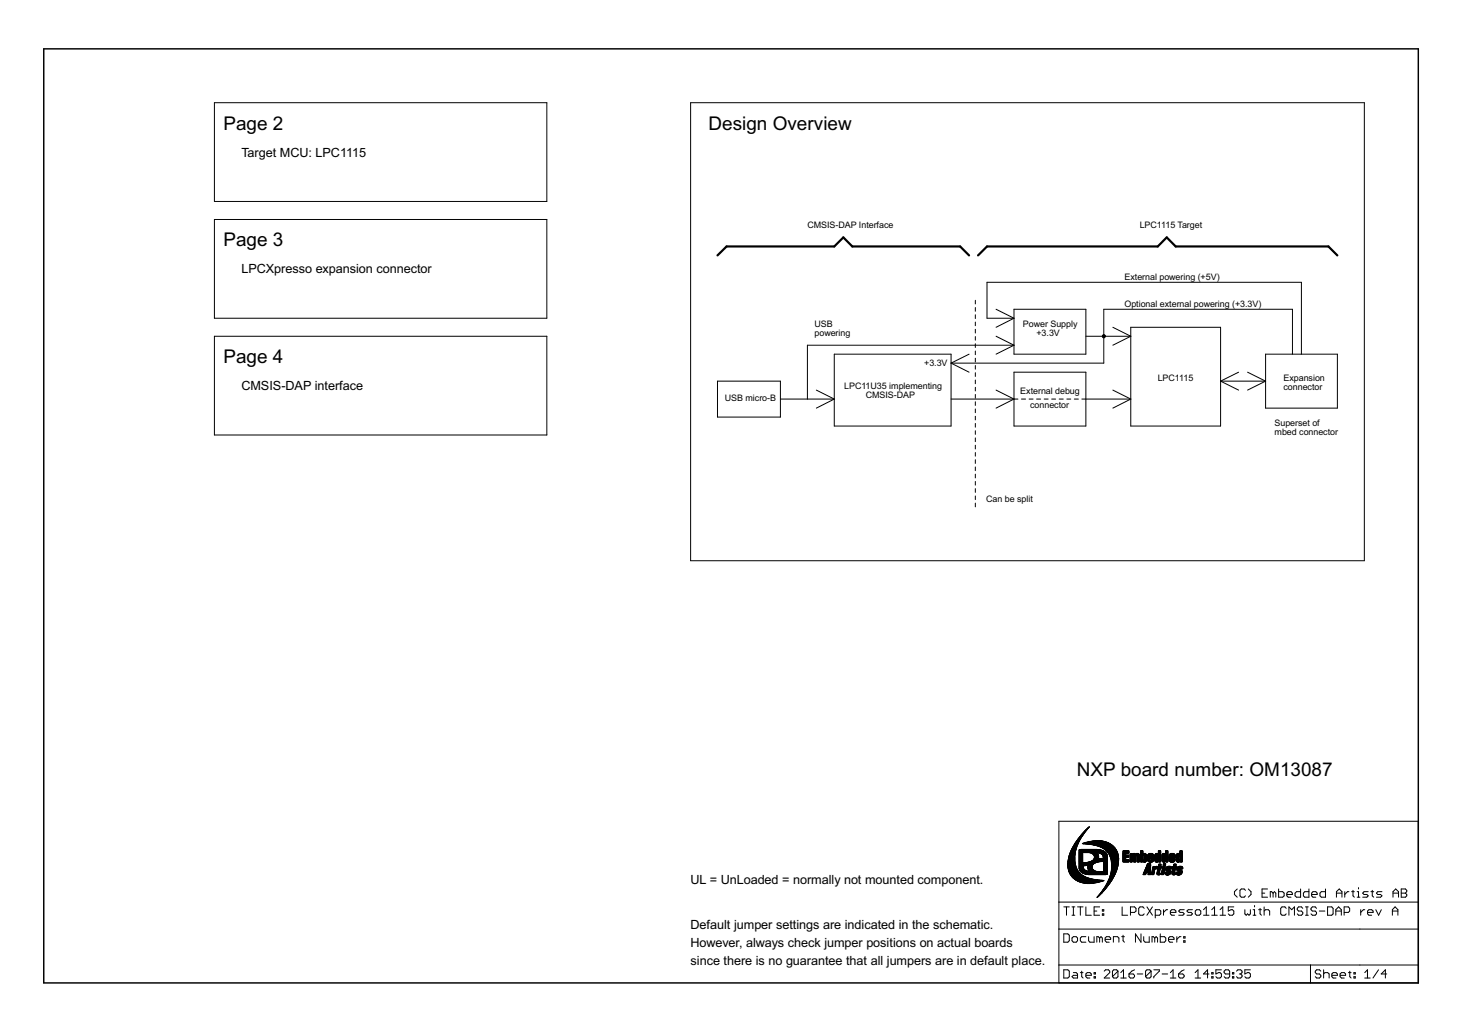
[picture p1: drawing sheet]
<svg xmlns="http://www.w3.org/2000/svg" width="297mm" height="210mm" viewBox="0 0 297 210" stroke-linecap="round" stroke-linejoin="round" font-family="sans-serif">
<defs><g id="words">
<g font-size="4.3">
<text x="45.4" y="26.3">Page 2</text>
<text x="144" y="26.3">Design Overview</text>
<text x="45.4" y="50.1">Page 3</text>
<text x="45.4" y="73.8">Page 4</text>
<text x="218.8" y="157.8">NXP board number: OM13087</text>
</g>
<g font-size="2.9">
<text x="49" y="31.8">Target MCU: LPC1115</text>
<text x="49" y="55.5">LPCXpresso expansion connector</text>
<text x="49" y="79.3">CMSIS-DAP interface</text>
<text x="140.3" y="179.7">UL = UnLoaded = normally not mounted component.</text>
<text x="140.3" y="188.8">Default jumper settings are indicated in the schematic.</text>
<text x="140.3" y="192.4">However, always check jumper positions on actual boards</text>
<text x="140.3" y="196.1">since there is no guarantee that all jumpers are in default place.</text>
</g>
<g font-size="2">
<text x="164" y="46.4">CMSIS-DAP Interface</text>
<text x="231.6" y="46.4">LPC1115 Target</text>
<text x="228.5" y="56.8">External powering (+5V)</text>
<text x="228.5" y="62.3">Optional external powering (+3.3V)</text>
<text x="165.5" y="68.3">powering</text>
<text x="165.5" y="66.5">USB</text>
<text x="207.8" y="66.5">Power Supply</text>
<text x="210.6" y="68.3">+3.3V</text>
<text x="187.8" y="74.3">+3.3V</text>
<text x="235.2" y="77.4">LPC1115</text>
<text x="260.8" y="77.4">Expansion</text>
<text x="147.2" y="81.5">USB micro-B</text>
<text x="171.5" y="79.1">LPC11U35 implementing</text>
<text x="175.9" y="80.9">CMSIS-DAP</text>
<text x="207.3" y="80">External debug</text>
<text x="209.3" y="82.9">connector</text>
<text x="260.8" y="79.3">connector</text>
<text x="258.9" y="86.6">Superset of</text>
<text x="258.9" y="88.4">mbed connector</text>
<text x="200.4" y="102.1">Can be split</text>
</g>
</g></defs>
<g fill="#000" stroke="#000" stroke-width=".2">
<path d="M43.6 20.9h67.5zM111.1 20.9v20zM140.3 20.9h136.9zM277.2 20.9v93zM43.6 20.9v20zM43.6 44.6h67.5zM43.6 40.9h67.5zM111.1 44.6v20.1zM200.5 57.4v7.3zM200.5 57.4h63.9zM43.6 44.6v20.1zM43.6 68.3h67.5z"/>
<path d="M43.6 64.7h67.5zM111.1 68.3v20.1zM145.8 77.4h12.8zM158.6 77.4v7.4zM164 70.1h42zM169.5 72v14.6zM193.2 73.8l3.7-1.8zM193.2 73.8l3.7 1.8zM169.5 72h23.7zM198.2 61v.8zM198.2 62.5v.7zM198.2 64v.7z"/>
<path d="M198.2 65.4v.8zM198.2 66.9v.8zM198.2 68.4v.7zM198.2 69.8v.8zM198.2 71.3v.8zM198.2 72.8v.8zM198.2 74.3v.7zM198.2 75.7v.8zM198.2 77.2v.8zM198.2 78.7v.7zM200.5 64.7h5.5zM206 75.6h14.6z"/>
<path d="M206 62.8v9.2zM206 62.8h14.6zM202.4 68.3l3.6 1.8zM202.4 72l3.6-1.9zM202.4 62.8l3.6 1.9zM202.4 66.5l3.6-1.8zM220.6 75.6v11zM206 72h14.6zM220.6 62.8v9.2zM220.6 68.3h9.1zM224.3 68.3v5.5zM193.2 73.8h31.1z"/>
<path d="M224.3 62.8h38.3zM224.3 62.8v5.5zM226.1 66.5l3.6 1.8zM229.7 66.5v20.1zM226.1 70.1l3.6-1.8zM229.7 66.5h18.3zM248 77.4h9.1zM248 77.4l3.7-1.8zM248 77.4l3.7 1.9zM257.1 72h14.6zM253.5 75.6l3.6 1.8zM253.5 79.3l3.6-1.9z"/>
<path d="M262.6 62.8v9.2zM264.4 57.4v14.6zM271.7 72v10.9zM43.6 68.3v20.1zM43.6 88.4h67.5zM145.8 77.4v7.4zM145.8 84.8h12.8zM158.6 81.1h5.4zM164 81.1h5.5zM164 70.1v11zM169.5 86.6h23.7zM165.9 79.3l3.6 1.8z"/>
<path d="M165.9 82.9l3.6-1.8zM193.2 72v14.6zM193.2 81.1h12.8zM198.2 80.2v.7zM198.2 81.6v.8zM198.2 83.1v.8zM198.2 84.6v.7zM198.2 86v.8zM198.2 87.5v.8zM198.2 89v.7zM198.2 90.5v.7zM198.2 91.9v.8z"/>
<path d="M198.2 93.4v.8zM198.2 94.9v.7zM198.2 96.4v.7zM198.2 97.8v.8zM198.2 99.3v.8zM206 81.1v5.5zM206 75.6v5.5zM206 81.1h.8zM202.4 79.3l3.6 1.8zM202.4 82.9l3.6-1.8zM207.5 81.1h.9zM209.1 81.1h.8z"/>
<path d="M210.6 81.1h.8zM212.2 81.1h.8zM213.7 81.1h.8zM215.2 81.1h.8zM216.7 81.1h.9zM218.3 81.1h.8zM219.8 81.1h.8zM206 86.6h14.6zM220.6 81.1h9.1zM229.7 86.6h18.3zM226.1 79.3l3.6 1.8zM226.1 82.9l3.6-1.8z"/>
<path d="M248 66.5v20.1zM257.1 72v10.9zM257.1 82.9h14.6zM140.3 20.9v93zM198.2 100.8v.7zM198.2 102.2v.8zM140.3 113.9h136.9zM215.1 166.9h73.1zM288.2 166.9v16.4zM215.1 199.7h51.2zM215.1 196.1v3.6zM215.1 196.1h51.2z"/>
<path d="M215.1 188.8v7.3zM215.1 183.3v5.5zM215.1 183.3h73.1zM215.1 166.9v16.4zM216.1 197.1v1.6zM216.1 198.7h.9zM216.1 184.3h1.2zM216.1 189.8v1.7zM216.1 191.5h.9zM216.7 184.3v1.7zM217 198.7l.3-.2zM216.1 197.1h.9z"/>
<path d="M217 191.5l.3-.3zM216.1 189.8h.9zM217.3 197.3v1.2zM217 197.1l.3 .2zM217.3 190v1.2zM217 189.8l.3 .2zM218.1 198.2l-.3 .3zM217.8 186h.6zM217.8 184.3h.6zM217.8 190.6v.6zM217.8 191.2l.3 .3zM218.1 197.6h.6z"/>
<path d="M217.8 198.5l.3 .2zM218.1 198.2h.8zM218.1 184.3v1.7zM218.1 191.5h.6zM218.1 190.3l-.3 .3zM218.7 197.6l.2 .3zM218.9 191.2l-.2 .3zM218.1 190.3h.6zM218.9 197.9v.8zM218.1 198.7h.8zM218.9 184.3h1.1zM218.9 190.6v.6z"/>
<path d="M218.7 190.3l.2 .3zM219.5 197.6h.5zM219.5 184.3v1.7zM219.5 190.6v.6zM219.5 191.2l.3 .3zM219.8 197.3v1.2zM219.8 198.5l.2 .2zM219.8 190.3l-.3 .3zM219.8 191.5h.8zM220.6 197.9v.6zM220.6 197.9l.3-.3zM220.6 184.3v1.7z"/>
<path d="M220.6 186h1.1zM219.8 190.3h.8zM220.6 198.5l.3 .2zM220.9 197.6h.5zM221.2 190.3v.9zM221.2 191.2l.2 .3zM220.9 198.7h.5zM221.4 197.6l.3 .3zM221.4 191.5h.9zM221.7 197.9v.3zM220.6 198.2h1.1zM222.3 197.6h.3z"/>
<path d="M222.3 197.6v.3zM222.3 198.5h.3zM222.3 198.5v.2zM222.3 184.3v1.7zM222.3 186h1.1zM222.3 185.1h.5zM222.3 190.3v1.2zM222.6 197.6v.3zM222.3 197.9h.3zM222.6 198.5v.2zM222.3 198.7h.3zM222.8 190.3v1.2z"/>
<path d="M222.8 190.3h.3zM223.1 190.3l.3 .3zM222.3 184.3h1.1zM223.4 190.6v.9zM223.4 190.6l.3-.3zM223.7 190.3l.3 .3zM224 184.8h.3zM224 184.8v.3zM224 185.7h.3zM224 185.7v.3zM224 190.6v.9zM224.3 184.8v.3z"/>
<path d="M224 185.1h.3zM224.3 185.7v.3zM224 186h.3zM224.3 198.7l1.2-1.1zM224.5 190.6v.6zM224.5 190.6l.3-.3zM224.6 197.1l-.3 .2zM224.5 191.2l.3 .3zM224.8 190.3h.6zM224.6 197.1h.6zM224.8 191.5h.6zM225.4 190.3l.3 .3z"/>
<path d="M224.3 198.7h1.2zM225.5 197.3v.3zM225.2 197.1l.3 .2zM225.7 190.6v.3zM224.5 190.9h1.2zM226 197.3v1.2zM226 197.3l.3-.2zM226 198.5l1.1-1.2zM226.2 190.3v1.2zM226.2 190.3h.9zM226.3 197.1h.6zM226 198.5l.3 .2z"/>
<path d="M226.9 197.1l.2 .2zM226.3 198.7h.6zM227.1 190.3l.2 .3zM227.1 197.3v1.2zM227.1 198.5l-.2 .2zM227.3 190.6v.9zM228.3 197.1l-.6 .5zM227.7 198.7h1.1zM227.9 190.3h.6zM228 184.3v1.7zM228 186h1.1zM228.2 190v1.2z"/>
<path d="M228.2 191.2l.3 .3zM228.3 197.1v1.6zM229.4 197.9v.6zM229.4 198.5l.3 .2zM229.7 198.7h.5zM229.7 184.3v1.7zM229.7 184.3h.8zM229.9 197.3l-.5 .6zM230.2 198.7l.3-.2zM229.4 197.9h.8zM229.9 197.3l.6-.2zM230.5 198.2v.3z"/>
<path d="M230.2 197.9l.3 .3zM230.5 184.3l.3 .3zM229.7 185.4h.8zM230.7 189.8v1.7zM230.7 189.8l1.1 1.7zM230.8 184.6v.5zM230.5 185.4l.3-.3zM231.1 197.9h1.1zM231.4 184.6v1.1zM231.4 185.7l.2 .3zM231.6 184.3l-.2 .3zM231.6 186h.6z"/>
<path d="M231.8 189.8v1.7zM231.6 184.3h.6zM232.2 186l.3-.3zM232.4 190.3v.9zM232.4 191.2l.3 .3zM232.2 184.3l.3 .3zM232.7 191.5h.8zM232.7 197.3v1.2zM232.7 197.3l.3-.2zM232.7 198.5l1.2-1.2zM233 197.1h.6zM232.7 198.5l.3 .2z"/>
<path d="M233 184.3l1.1 1.7zM233.5 190.3v1.2zM233.6 197.1l.3 .2zM233 198.7h.6zM233.9 197.3v1.2zM233.9 198.5l-.3 .2zM234.1 190.3v1.2zM234.1 190.3h.2zM234.1 184.3l-1.1 1.7zM234.3 190.3l.3 .3zM234.4 197.1h1.1zM234.4 198.5v.2z"/>
<path d="M234.6 190.6v.9zM234.6 190.6l.3-.3zM234.7 184.8v1.7zM234.7 184.8h.9zM234.9 190.3l.3 .3zM235.2 190.6v.9zM235.5 197.1v.2zM235.5 197.3l-1.1 1.2zM235.6 184.8l.2 .3zM234.7 186h.9zM235.7 189.8v1.7zM235.7 191.5h.9z"/>
<path d="M235.8 185.1v.6zM235.8 185.7l-.2 .3zM236.1 197.9h1.1zM236.4 184.8v1.2zM236.4 185.4l.6-.6zM236.9 191.2l-.3 .3zM235.7 190.3h.9zM236.9 190.6v.6zM236.6 190.3l.3 .3zM237 184.8h.2zM237.4 190.6v.6zM237.4 190.6l.3-.3z"/>
<path d="M237.4 191.2l.3 .3zM237.7 190.3h.6zM238.3 197.1l-.5 .5zM237.8 198.7h1.1zM237.8 185.1v.6zM237.8 185.1l.3-.3zM237.8 185.7l.3 .3zM238.1 184.8h.5zM237.7 191.5h.6zM238.3 190.3l.2 .3zM238.3 197.1v1.6zM238.5 190.6v.3z"/>
<path d="M237.4 190.9h1.1zM238.1 186h.5zM238.6 184.8l.3 .3zM238.9 185.1v.3zM237.8 185.4h1.1zM239.1 190.3v1.2zM239.1 190.9l.5-.6zM239.5 197.9v.6zM239.5 198.5l.3 .2zM239.5 186h.8zM239.5 185.1l.3-.3zM239.6 190.3h.3z"/>
<path d="M239.8 198.7h.5zM239.5 185.1l.3 .3zM239.8 184.8h.8zM240 197.3l-.5 .6zM240.3 198.7l.3-.2zM239.5 197.9h.8zM240.3 186l.3-.3zM239.8 185.4h.5zM240.5 190.3h.3zM240.5 190.3v.3zM240.5 191.2h.3zM240.5 191.2v.3z"/>
<path d="M240 197.3l.6-.2zM240.6 198.2v.3zM240.3 197.9l.3 .3zM240.3 185.4l.3 .3zM240.8 190.3v.3zM240.5 190.6h.3zM240.8 191.2v.3zM240.5 191.5h.3zM241.2 186h.8zM241.4 184.8l-.2 .3zM241.2 185.1l.2 .3zM241.4 184.8h.9z"/>
<path d="M242 186l.3-.3zM241.4 185.4h.6zM242 185.4l.3 .3zM242.8 197.6l.6-.5zM242.8 198.7h1.1zM242.8 185.1v.6zM242.8 185.7l.3 .3zM243.1 186h.6zM243.1 184.8l-.3 .3zM243.4 197.1v1.6zM243.7 186l.3-.3zM243.1 184.8h.6z"/>
<path d="M244 185.1v.6zM243.7 184.8l.3 .3zM244.5 197.9h1.1zM244.5 184.8l.6-.5zM244.5 186h1.1zM245.1 184.3v1.7zM245.3 197.1v1.6zM245.3 197.1l-.8 .8zM246.2 197.6h.3zM246.2 197.6v.3zM246.2 198.5h.3zM246.2 198.5v.2z"/>
<path d="M246.2 184.8l.6-.5zM246.2 186h1.1zM246.5 197.6v.3zM246.2 197.9h.3zM246.5 198.5v.2zM246.2 198.7h.3zM246.8 184.3v1.7zM247 197.1v.8zM247 197.9l.6-.3zM247 198.5l.3 .2zM247.6 197.6h.3zM247.9 197.6l.3 .3z"/>
<path d="M247.3 198.7h.6zM248.4 184.3l-.5 .5zM247.9 186h1.1zM247 197.1h1.2zM248.2 197.9v.6zM247.9 198.7l.3-.2zM248.4 184.3v1.7zM248.7 198.5l.3 .2zM248.7 197.3v.3zM248.7 197.6l.3 .3zM249 198.7h.6zM249 197.1l-.3 .2z"/>
<path d="M249 197.9h.8zM249.8 198.5l-.2 .2zM249 197.1h.6zM249.6 184.3v.8zM249.6 185.1l.5-.3zM249.8 197.3v1.2zM249.6 197.1l.2 .2zM249.6 185.7l.2 .3zM250.1 184.8h.3zM250.4 197.6h.3zM250.4 197.6v.3zM250.4 198.5h.3z"/>
<path d="M250.4 198.5v.2zM250.4 184.8l.3 .3zM249.8 186h.6zM250.7 197.6v.3zM250.4 197.9h.3zM250.7 198.5v.2zM250.4 198.7h.3zM249.6 184.3h1.1zM250.7 185.1v.6zM250.7 185.7l-.3 .3zM250.8 181.2v.6zM250.8 181.2l.6-.6z"/>
<path d="M251.2 197.3l.3-.2zM250.8 181.8l.6 .5zM251.5 197.1h.6zM251.2 198.5l.3 .2zM251.9 180.9v1.1zM251.9 182l.3 .3zM252.1 197.1l.2 .2zM251.8 197.9h.3zM252.1 197.9l.2 .3zM251.5 198.7h.6zM252.2 180.6l-.3 .3zM252.2 182.3h.6z"/>
<path d="M252.3 197.3v.3zM252.3 197.6l-.2 .3zM252.3 198.2v.3zM252.3 198.5l-.2 .2zM252.2 180.6h.6zM252.8 182.3l.2-.3zM252.9 197.1v.8zM252.9 197.9l.6-.3zM252.9 184.8v.9zM252.9 185.7l.3 .3zM252.8 180.6l.2 .3zM252.9 198.5l.3 .2z"/>
<path d="M253.5 185.7l-.3 .3zM253.5 197.6h.2zM253.5 185.7l.3 .3zM253.6 182.3l.6-.5zM253.7 197.6l.3 .3zM253.2 198.7h.5zM253.8 186l.2-.3zM252.9 197.1h1.1zM254 197.9v.6zM253.7 198.7l.3-.2zM254 184.8v.9zM254.2 181.2v.6z"/>
<path d="M253.6 180.6l.6 .6zM254.6 184.8h.3zM254.6 186h.6zM254.9 184.8v1.2zM254.9 184v.3zM255.7 184.8h.6zM256 184.6v1.1zM256 185.7l.3 .3zM256.4 180.6v1.7zM256.4 182.3h1.1zM256.4 181.5h.6zM256.8 184.3v1.7z"/>
<path d="M256.8 185.1l.3-.3zM257.1 184.8h.6zM256.4 180.6h1.1zM257.7 184.8l.3 .3zM258 185.1v.9zM258.1 181.2v1.1zM258.1 181.2h.3zM258.4 181.2l.3 .3zM258.7 181.5v.8zM258.9 181.2l-.2 .3zM258.9 181.2l.3 .3zM259.2 181.5v.8z"/>
<path d="M259.8 180.6v1.7zM259.8 182.3h.8zM260.2 184.6v1.1zM260.2 185.7l.3 .3zM260.5 184.3l-.3 .3zM260.5 186h.5zM260.6 182.3l.3-.3zM259.8 181.2h.8zM260.9 181.5v.5zM260.6 181.2l.3 .3zM260.5 184.3h.5zM261 186l.3-.3z"/>
<path d="M261 184.3l.3 .3zM261.5 181.5v.5zM261.7 181.2l-.2 .3zM261.5 182l.2 .3zM261.7 181.2h.6zM261.9 184.3v1.7zM261.9 184.3l.5 .5zM261.7 182.3h.6zM262.3 181.2l.3 .3zM263 184.3l-.6 .5zM262.6 181.5v.3zM261.5 181.8h1.1z"/>
<path d="M263 184.3v1.7zM263.1 181.5v.5zM263.4 181.2l-.3 .3zM263.1 182l.3 .3zM263.4 181.2h.8zM263.6 184.6v.2zM263.6 184.8l.2 .3zM263.8 184.3l-.2 .3zM263.8 185.1h.6zM263.6 185.7l.2 .3zM264.2 180.6v1.7zM263.4 182.3h.8z"/>
<path d="M263.8 184.3h.6zM264.4 185.1l.3 .3zM263.8 186h.6zM264.4 184.3l.3 .3zM264.7 185.4v.3zM264.7 185.7l-.3 .3zM264.8 181.5v.5zM265.1 181.2l-.3 .3zM264.8 182l.3 .3zM265.1 181.2h.8zM265.2 186h.6zM265.2 184.3h.6z"/>
<path d="M265.5 184.3v1.7zM265.9 180.6v1.7zM265.1 182.3h.8zM266.3 196.1v3.6zM266.3 196.1h10zM266.3 199.7h21.9zM266.4 184.6v.2zM266.4 184.8l.2 .3zM266.5 181.5v.5zM266.8 181.2l-.3 .3zM266.6 184.3l-.2 .3zM266.6 185.1h.6z"/>
<path d="M266.4 185.7l.2 .3zM266.5 182l.3 .3zM266.8 181.2h.5zM266.6 184.3h.6zM267.2 185.1l.3 .3zM266.6 186h.6zM267.2 197.3v.3zM267.2 197.6l.3 .3zM266.8 182.3h.5zM267.3 181.2l.3 .3zM267.2 184.3l.3 .3zM267.5 185.4v.3z"/>
<path d="M267.5 185.7l-.3 .3zM267.2 197.3l.3-.2zM267.5 197.9h.6zM267.2 198.5l.3 .2zM267.6 181.5v.3zM266.5 181.8h1.1zM268.1 185.1h1.1zM267.5 197.1h.6zM268.1 197.9l.3 .3zM267.5 198.7h.6zM268.2 181.5v.5zM268.5 181.2l-.3 .3z"/>
<path d="M268.1 197.1l.3 .2zM268.4 198.2v.3zM268.4 198.5l-.3 .2zM268.2 182l.3 .3zM268.5 181.2h.8zM268.9 197.1v1.6zM268.9 197.9l.3-.3zM269.2 197.6h.5zM269.3 180.6v1.7zM268.5 182.3h.8zM269.7 184.3v1.7zM269.7 186h.9z"/>
<path d="M269.7 197.6l.3 .3zM270 197.9v.8zM270.6 186l.2-.3zM269.7 184.3h.9zM270.6 197.9v.6zM270.6 197.9l.3-.3zM270.8 184.6v1.1zM270.6 184.3l.2 .3zM270.6 198.5l.3 .2zM270.9 197.6h.5zM271.4 184.8v1.2zM271.4 184.8l.6-.5z"/>
<path d="M271.4 185.1h1.1zM270.9 198.7h.5zM271.4 197.6l.3 .3zM271.5 181.2v1.1zM271.5 181.2l.6-.6zM271.5 181.5h1.1zM271.7 197.9v.3zM270.6 198.2h1.1zM272 184.3l.5 .5zM272.1 180.6l.5 .6zM272.3 197.9v.6zM272.3 197.9l.3-.3z"/>
<path d="M272.5 184.8v1.2zM272.3 198.5l.3 .2zM272.6 197.6h.5zM272.6 181.2v1.1zM273.1 184.3v1.7zM273.1 184.3h.8zM272.6 198.7h.5zM273.1 197.6l.3 .3zM273.2 181.2v1.1zM273.8 181.2l-.6 .6zM273.4 197.9v.3zM272.3 198.2h1.1z"/>
<path d="M273.8 181.2h.3zM273.9 184.3l.3 .3zM273.1 185.4h.8zM274 197.6h.5zM274.2 184.6v.5zM274.2 185.1l-.3 .3zM274.2 197.3v1.2zM274.2 198.5l.3 .2zM274.6 181.2h.6zM274.9 180.9v1.1zM274.9 182l.3 .3zM275.1 197.6h.3z"/>
<path d="M275.1 197.6v.3zM275.1 198.5h.3zM275.1 198.5v.2zM275.4 197.6v.3zM275.1 197.9h.3zM275.4 198.5v.2zM275.1 198.7h.3zM275.7 181.2h.3zM275.7 182.3h.6zM276 181.2v1.1zM276 180.4v.2zM215.1 188.8h61.2z"/>
<path d="M276.3 196.1h11.9zM276.5 184.8v1.2zM277 184.8l-.5 .6zM276.9 182.3h.8zM277.1 181.2l-.2 .3zM277 184.8h.3zM276.9 181.5l.2 .3zM277.1 181.2h.9zM277.8 197.1l-.5 .5zM277.3 198.7h1.1zM277.7 182.3l.3-.3zM277.1 181.8h.6z"/>
<path d="M277.8 197.1v1.6zM277.9 185.1v.6zM277.9 185.1l.2-.3zM277.7 181.8l.3 .2zM277.9 185.7l.2 .3zM278.1 184.8h.6zM278.5 181.2h.6zM278.1 186h.6zM278.7 184.8l.3 .3zM278.8 180.9v1.1zM278.8 182l.3 .3zM280.1 197.1l-1.1 1.6z"/>
<path d="M279 185.1v.3zM277.9 185.4h1.1zM279.5 184.8l.6 1.2zM279.7 182.3h.8zM279.9 181.2l-.2 .3zM279.7 181.5l.2 .3zM279.9 181.2h.9zM280.6 184.8l-.5 1.2zM280.5 182.3l.3-.3zM279.9 181.8h.6zM280.6 197.9h1.1zM280.5 181.8l.3 .2z"/>
<path d="M281.5 197.1v1.6zM281.5 197.1l-.9 .8zM282.9 184.8v1.2zM283.4 184.3l-.5 .5zM282.9 185.1h1.1zM283 181.2v1.1zM283 181.2l.6-.6zM283 181.5h1.1zM283.4 184.3l.6 .5zM283.6 180.6l.5 .6zM284 184.8v1.2zM284.1 181.2v1.1z"/>
<path d="M284.7 180.6v1.7zM284.7 180.6h.8zM284.7 181.5h.8zM285.5 180.6l.3 .3zM285.5 181.5l.3 .3zM284.7 182.3h.8zM285.8 180.9v.3zM285.8 181.2l-.3 .3zM285.8 181.8v.2zM285.8 182l-.3 .3zM276.3 188.8h11.9zM288.2 188.8v7.3z"/>
<path d="M288.2 196.1v3.6zM288.2 183.3v5.5z"/>
<path d="M224 68.2a.31 .31 0 0 1 .5-.1 .31 .31 0 0 1-.1 .5 .31 .31 0 0 1-.4-.3l.2-.2a.21 .21 0 0 1 .2 .1 .21 .21 0 0 1 0 .3 .21 .21 0 0 1-.3-.1z" fill-rule="evenodd"/>
</g>
<path d="M8.9 9.9v189.8zM8.9 9.9h279.3zM288.2 9.9v189.8zM8.9 199.7h279.3z" fill="#000" stroke="#000" stroke-width=".3"/>
<g fill="#000" stroke="#000" stroke-width=".2">
<path d="M216.9 176l1.7 .1zM217 176h1.6zM217 175.9l1.6 .1zM217 175.9h1.6zM217 175.8l1.5 .1zM217 175.8h1.5zM217 175.7l1.5 .1zM217 175.7h1.5zM217 175.6l1.5 .1zM217 175.6h1.5zM217 175.5l1.4 .1zM217 175.5h1.4z"/>
<path d="M217 175.4l1.4 .1zM217 175.4h1.4zM217 176.3l1.7 .1zM217 176.3h1.7zM217 176.2l1.7 .1zM217 176.2h1.6zM217 176.1l1.6 .1zM217 176.1h1.6zM217 175.3l1.4 .1zM217 175.3h1.4zM217 175.2l1.4 .1zM217 175.2h1.4z"/>
<path d="M217 175.1l1.4 .1zM217 175.1h1.4zM217 175l1.4 .1zM217 175h1.4zM217 176.5l1.8 .1zM217 176.5h1.8zM217 176.4l1.8 .1zM217 176.4h1.7zM217 174.9l1.4 .1zM217 174.9h1.4zM217 174.8l1.4 .1zM217 174.8h1.4z"/>
<path d="M217 174.7l1.4 .1zM217.1 176.7l1.8 .1zM217.1 176.7h1.7zM217.1 176.6l1.7 .1zM217.1 176.6h1.7zM217.1 174.7h1.3zM217.1 174.6l1.3 .1zM217.1 174.6h1.3zM217.1 174.5l1.3 .1zM217.1 176.8l1.8 .1zM217.1 176.8h1.8zM217.1 174.5h1.3z"/>
<path d="M217.1 174.4l1.3 .1zM217.1 174.4h1.3zM217.1 174.3l1.3 .1zM217.1 177h1.9zM217.1 176.9l1.9 .1zM217.1 176.9h1.9zM217.1 174.3h1.3zM217.1 174.2l1.3 .1zM217.1 174.2h1.3zM217.2 177l1.9 .1zM217.2 177h1.9zM217.2 174.2h1.2z"/>
<path d="M217.2 174.1l1.2 .1zM217.2 174.1h1.2zM217.2 177.1l2 .1zM217.2 177.1l1.9 .1zM217.2 174l1.2 .1zM217.2 174h1.2zM217.2 173.9l1.2 .1zM217.2 173.9h1.2zM217.2 177.1h1.9zM217.2 177.2l2 .1zM217.2 177.2h2zM217.2 173.8l1.2 .1z"/>
<path d="M217.2 173.8h1.2zM217.3 177.3l2 .1zM217.3 177.2l2 .1zM217.3 173.8h1.1zM217.3 173.7l1.1 .1zM217.3 173.7h1.1zM217.3 177.3h2zM217.3 177.4h2.1zM217.3 173.6l1.1 .1zM217.3 173.6h1.1zM217.4 177.5h2.1zM217.4 177.4l2 .1z"/>
<path d="M217.4 173.5l1 .1zM217.4 173.5h1zM217.4 177.5l2.1 .1zM217.4 173.4l1 .1zM217.4 173.4h1zM217.4 177.6h2.2zM217.4 173.3l1 .1zM217.4 173.3h1zM217.4 173.2l1 .1zM217.4 177.7h2.3zM217.4 177.6l2.2 .1zM217.5 173.2h.9z"/>
<path d="M217.5 173.2h1zM217.5 177.7h2.2zM217.5 177.7l2.3 .1zM217.5 173.1l1 .1zM217.5 173.1h1zM217.5 173h1zM217.6 177.8h2.2zM217.6 173l.9 .1zM217.6 177.8l2.3 .1zM217.6 177.8h2.3zM217.6 173h.9zM217.6 172.9l.9 .1z"/>
<path d="M217.6 172.9h.9zM217.6 177.9h2.4zM217.6 172.8l.9 .1zM217.6 172.8h.9zM217.6 177.9l2.5 .1zM217.6 172.8h1zM217.6 172.7l1 .1zM217.7 178h2.5zM217.7 172.7h.9zM217.7 178l2.5 .1zM217.7 172.6l.9 .1zM217.7 172.6h.9z"/>
<path d="M217.7 172.5l.9 .1zM217.8 178.1h2.5zM217.8 178.1h2.6zM217.8 172.5h.8zM217.8 172.4l.8 .1zM217.8 178.2h2.7zM217.8 178.1l2.7 .1zM217.8 172.4h.9zM217.8 178.2h2.8zM217.9 172.3l.8 .1zM217.9 172.3h.8zM217.9 172.2l.8 .1z"/>
<path d="M217.9 178.2l2.8 .1zM217.9 178.3h2.9zM217.9 172.2h.8zM217.9 172.1l.8 .1zM218 178.3l2.9 .1zM218 172.1h.7zM218 172.1h.8zM218 178.4h3zM218 172l.8 .1zM218 172h.8zM218.1 178.4h3zM218.1 172h.7z"/>
<path d="M218.1 178.4l3.1 .1zM218.1 171.9l.7 .1zM218.1 171.9h.7zM218.1 178.5h3.2zM218.1 171.8l.7 .1zM218.2 171.8h.7zM218.2 178.5h3.3zM218.2 171.7l.7 .1zM218.2 171.7h.7zM218.2 178.5l3.4 .1zM218.2 171.6l.7 .1zM218.2 178.6h3.6z"/>
<path d="M218.3 171.6h.6zM218.3 171.6h.7zM218.3 171.5l.7 .1zM218.3 178.6h3.7zM218.3 171.5h.7zM218.3 171.4l.7 .1zM218.4 171.4l.6 .1zM218.4 178.6l3.7 .1zM218.4 171.4h.6zM218.4 171.3l.7 .1zM218.4 178.7h4zM218.4 171.3h.7z"/>
<path d="M218.5 178.7l4.1 .1zM218.5 171.3h.6zM218.5 171.2l.6 .1zM218.5 178.8h4.3zM218.5 171.2h.6zM218.5 178.8h4.6zM218.5 171.1l.6 .1zM218.6 171.1h.6zM218.6 178.8l4.9 .1zM218.6 171l.6 .1zM218.7 171h.5zM218.7 170.9l.5 .1z"/>
<path d="M218.7 170.9h.5zM218.7 178.9h5.3zM218.7 178.9h5.6zM218.7 170.9h.6zM218.8 170.8l.5 .1zM218.8 170.8h.5zM218.8 178.9l5.4 .1zM218.8 170.7l.6 .1zM218.9 179h5.2zM218.9 170.7h.5zM218.9 170.6l.5 .1zM218.9 179h5.1z"/>
<path d="M219 170.6h.4zM219 170.5l.5 .1zM219 170.5h.5zM219 179l4.9 .1zM219.1 170.4l.4 .1zM219.1 170.4h.4zM219.1 179.1h4.7zM219.1 170.3l.5 .1zM219.2 179.1l4.5 .1zM219.2 170.3h.4zM219.2 170.2l.4 .1zM219.2 176.5h1z"/>
<path d="M219.2 176.4l1 .1zM219.2 176.4l.9 .1zM219.2 176.4h.9zM219.2 176.3l.9 .1zM219.2 176.3h.9zM219.2 176.2l.9 .1zM219.2 176.2h.8zM219.2 176.1l.8 .1zM219.2 176.1h.8zM219.2 176l.8 .1zM219.2 176h.8zM219.2 175.9l.9 .1z"/>
<path d="M219.2 175.9h1.3zM219.2 175.8l1.6 .1zM219.2 175.8h2.8zM219.2 175.7l2.8 .1zM219.2 175.7h2.8zM219.2 175.6h2.9zM219.2 175.5l3 .1zM219.2 175.5h3zM219.2 175.4h3.2zM219.2 175.3l3.3 .1zM219.2 175.3h.8zM219.2 175.2l.8 .1z"/>
<path d="M219.2 175.2h.8zM219.2 175.1l.8 .1zM219.2 175.1h.8zM219.2 175l.8 .1zM219.2 175h.8zM219.2 174.9l.8 .1zM219.2 174.9h.8zM219.2 174.8l.8 .1zM219.2 174.8h.8zM219.2 174.7l.8 .1zM219.2 174.7h.8zM219.2 174.6l.8 .1z"/>
<path d="M219.2 174.6h.8zM219.2 174.5l.8 .1zM219.2 174.5h.8zM219.2 174.4l.8 .1zM219.2 174.4h.8zM219.2 174.3l.8 .1zM219.2 174.3h.8zM219.2 174.2l.8 .1zM219.2 174.2h.8zM219.2 174.1l.8 .1zM219.2 174.1h.8zM219.2 174l.8 .1z"/>
<path d="M219.2 174h.8zM219.2 173.9l.8 .1zM219.2 173.9h.8zM219.2 173.8l.8 .1zM219.2 173.8h.8zM219.2 173.7l.8 .1zM219.2 173.7h.8zM219.2 173.6l.8 .1zM219.2 173.6h.8zM219.2 173.5l.8 .1zM219.2 173.5h.8zM219.2 173.4l.8 .1z"/>
<path d="M219.2 173.4h.8zM219.2 173.3l.8 .1zM219.2 173.3h.8zM219.2 173.2l.8 .1zM219.2 173.2h.8zM219.2 173.2h5.4zM219.2 173.1l5.4 .1zM219.2 173.1h5.3zM219.2 173h5.2zM219.2 173h5.1zM219.2 172.9l5 .1zM219.2 172.8l4.9 .1z"/>
<path d="M219.2 172.8h4.8zM219.2 172.8h4.7zM219.2 172.7l4.6 .1zM219.2 172.7h4.3zM219.3 175.9l.9 .1zM219.3 175.8h1.7zM219.3 175.7h2.8zM219.3 175.6l2.8 .1zM219.3 175.4l3 .1zM219.3 175.3h3.3zM219.3 173.1h5.2zM219.3 173l5.1 .1z"/>
<path d="M219.3 172.9h4.9zM219.3 172.7h4.3zM219.3 170.2h.4zM219.3 179.2h4.2zM219.3 176.6l1 .1zM219.3 176.6h.9zM219.3 176.5l.9 .1zM219.3 170.1l.4 .1zM219.3 176.7l1 .1zM219.3 176.7h1zM219.3 170.1h.4zM219.3 170.1h.5z"/>
<path d="M219.4 176.8h1.1zM219.4 176.7l1 .1zM219.4 170l.4 .1zM219.4 179.2h4zM219.4 176.8l1.2 .1zM219.4 176.8l1.1 .1zM219.4 172.6l3.8 .1zM219.4 170h.4zM219.4 176.9l1.3 .1zM219.4 176.9h1.2zM219.5 179.2l3.7 .1zM219.5 177h1.4z"/>
<path d="M219.5 169.9l.3 .1zM219.5 169.9h.4zM219.5 177l1.7 .1zM219.5 177h1.5zM219.5 169.8l.4 .1zM219.5 177.1h3.9zM219.6 177.1l5.4 .1zM219.6 169.8h.3zM219.6 179.3h3.5zM219.6 169.7l.4 .1zM219.6 169.7h.4zM219.7 177.2h5.3z"/>
<path d="M219.7 172.6h3.2zM219.7 169.6l.4 .1zM219.7 169.6h.3zM219.7 179.3h3.2zM219.7 177.2l5.3 .1zM219.8 169.6h.3zM219.8 177.2l5.2 .1zM219.8 169.5l.3 .1zM219.8 177.3h5.2zM219.8 169.5h.3zM219.8 169.4l.4 .1zM219.9 177.3l5.1 .1z"/>
<path d="M219.9 169.4l.3 .1zM219.9 179.3l2.8 .1zM219.9 171.4h5.5zM219.9 169.4h.3zM219.9 177.4h5.1zM219.9 169.3l.3 .1zM220 169.3h.3zM220 179.4h2.5zM220 171.3l5.4 .1zM220 177.4h5zM220 171.4l5.5 .1zM220 173.2h4.7z"/>
<path d="M220 169.2l.3 .1zM220.1 177.4l4.9 .1zM220.1 169.2h.2zM220.1 169.2h.3zM220.1 171.3h5.2zM220.1 169.1l.3 .1zM220.2 177.5h4.8zM220.2 169.1h.2zM220.2 179.4l2.1 .1zM220.2 169l.3 .1zM220.3 177.5h4.7zM220.3 171.3h4.9z"/>
<path d="M220.3 169h.2zM220.3 168.9l.3 .1zM220.4 177.5l4.6 .1zM220.4 171.2l4.8 .1zM220.4 168.9h.2zM220.4 168.8h.3zM220.4 168.8l.2 .1zM220.5 168.8h.2zM220.5 179.5h1.5zM220.5 177.6h4.5zM220.5 171.2h4.6zM220.5 168.7l.2 .1z"/>
<path d="M220.5 175.3h2.2zM220.5 171.4l5.1 .1zM220.5 168.7h.2zM220.6 168.6l.2 .1zM220.6 171.2h4.4zM220.6 168.6h.3zM220.7 177.6l4.3 .1zM220.7 168.5l.2 .1zM220.7 168.5h.2zM220.8 171.1l4.1 .1zM220.8 168.4l.2 .1zM220.9 179.5h.6z"/>
<path d="M220.9 177.7h4zM220.9 175.2l1.9 .1zM220.9 168.4h.1zM220.9 168.3l.1 .1zM220.9 171.5h4.7zM220.9 171.1h3.9zM221 168.3h.1zM221 176.2h.8zM221 176.1l.8 .1zM221 168.2l.1 .1zM221 176.4l.9 .1zM221 175.9l.9 .1z"/>
<path d="M221 175.9h.9zM221 176.4h.9zM221 176.3l.9 .1zM221 176.3h.9zM221 176.2l.9 .1zM221 176.1h.9zM221 176l.9 .1zM221 176h.9zM221.1 176.6h.9zM221.1 176.5l.9 .1zM221.1 176.5h.9zM221.1 175.8l.9 .1z"/>
<path d="M221.1 175.8h.9zM221.1 175.2h1.8zM221.1 168.2h.1zM221.1 171l3.6 .1zM221.1 177.7h3.6zM221.1 176.7l1 .1zM221.1 176.7h1zM221.1 168.1l.1 .1zM221.1 176.6l1 .1zM221.1 176.8h1.1zM221.1 176.7l1.1 .1zM221.1 168.1h.2z"/>
<path d="M221.2 176.8l1 .1zM221.2 176.9h1.2zM221.2 176.8l1.1 .1zM221.2 175.1l1.9 .1zM221.2 171.5l4.5 .1zM221.2 171l3.4 .1zM221.3 176.9l1.1 .1zM221.3 177h1.2zM221.3 177l1.5 .1zM221.3 177h1.3zM221.4 175.1l1.9 .1zM221.4 173.2l3.3 .1z"/>
<path d="M221.4 171h3.1zM221.5 175.1h2zM221.5 171.6h4.2zM221.6 173.3h1.3zM221.6 175l2.4 .1zM221.6 170.9l2.7 .1zM221.7 173.3l1.2 .1zM221.7 175h3.3zM221.7 173.4h1.3zM221.8 171.6h4zM221.8 174.9l3.2 .1zM221.8 173.4h1.2z"/>
<path d="M221.8 170.9h2.3zM221.9 173.4l1.1 .1zM221.9 174.9h3.1zM222 173.5h1.1zM222 174.8l3 .1zM222 171.6l3.8 .1zM222.1 174.8h2.9zM222.1 173.5l1 .1zM222.1 174.7l2.9 .1zM222.1 173.6h1zM222.1 170.9h1.8zM222.1 173.6l1 .1z"/>
<path d="M222.2 171.7h3.7zM222.2 174.7h2.8zM222.2 174.6l2.8 .1zM222.2 174.6h2.8zM222.2 173.7h.9zM222.2 173.7l.9 .1zM222.2 173.8h1zM222.3 174.5l2.7 .1zM222.3 174.5h.9zM222.3 173.8l.9 .1zM222.3 173.8h.9zM222.3 174.4l.9 .1z"/>
<path d="M222.3 174.4h.9zM222.3 173.9h.9zM222.3 171.7h3.6zM222.4 174.3l.8 .1zM222.4 174.3h.8zM222.4 174.2l.8 .1zM222.4 174.2h.8zM222.4 174.1l.8 .1zM222.4 174.1h.8zM222.4 174l.8 .1zM222.4 174h.8zM222.4 173.9l.8 .1z"/>
<path d="M222.5 170.8l1.1 .1zM222.5 171.7l3.5 .1zM222.7 171.8h3.3zM222.8 171.8l3.3 .1zM222.9 171.9h3.2zM223.1 171.9h3zM223.1 173.3h1.6zM223.2 171.9l3 .1zM223.3 172h2.9zM223.3 173.3l1.4 .1zM223.3 174.5h1.7zM223.4 172h2.9z"/>
<path d="M223.4 173.4h1.4zM223.5 172l2.8 .1zM223.5 173.4h1.3zM223.5 172.1h2.8zM223.6 174.5h1.4zM223.6 173.4l1.2 .1zM223.7 172.1h2.7zM223.7 173.5h1.1zM223.7 173.5h1.2zM223.7 172.1l2.7 .1zM223.8 173.5l1.1 .1zM223.8 172.2h2.6z"/>
<path d="M223.8 174.4l1.2 .1zM223.9 173.6h1zM223.9 173.6l1 .1zM223.9 172.2l2.6 .1zM223.9 172.3h2.6zM224 173.7h.9zM224 173.7l.9 .1zM224 173.8h1zM224 172.3h2.5zM224 173.8l1 .1zM224.1 173.8h.9zM224.1 172.3l2.5 .1z"/>
<path d="M224.1 173.9l.9 .1zM224.1 173.9h.9zM224.1 175l.9 .1zM224.1 174.4h.9zM224.1 174.3l.9 .1zM224.1 174.3h.9zM224.1 174.1l.9 .1zM224.1 174.1h.9zM224.1 174l.9 .1zM224.1 174h.9zM224.1 172.4h2.5zM224.2 174.3h.8z"/>
<path d="M224.2 174.2l.8 .1zM224.2 174.2h.8zM224.2 175.1h.8zM224.2 172.4h2.4zM224.3 177.1h.7zM224.3 177l.7 .1zM224.3 177h.7zM224.3 176.9l.7 .1zM224.3 176.9h.7zM224.3 176.8l.7 .1zM224.3 176.8h.7zM224.3 176.7l.7 .1z"/>
<path d="M224.3 176.7h.7zM224.3 176.6l.7 .1zM224.3 176.6h.7zM224.3 176.5l.7 .1zM224.3 176.5h.7zM224.3 176.4l.7 .1zM224.3 176.4h.7zM224.3 176.3l.7 .1zM224.3 176.3h.7zM224.3 176.2l.7 .1zM224.3 176.2h.7zM224.3 176.1l.7 .1z"/>
<path d="M224.3 176.1h.7zM224.3 176l.7 .1zM224.3 176h.7zM224.3 175.9l.7 .1zM224.3 175.9h.7zM224.3 175.8l.7 .1zM224.3 175.8h.7zM224.3 175.7l.7 .1zM224.3 175.7h.7zM224.3 175.6l.7 .1zM224.3 175.6h.7zM224.3 175.5l.7 .1z"/>
<path d="M224.3 175.5h.7zM224.3 175.4l.7 .1zM224.3 175.4h.7zM224.3 175.3l.7 .1zM224.3 175.3h.7zM224.3 175.2l.7 .1zM224.3 175.2h.7zM224.3 175.1l.7 .1zM224.3 172.4l2.3 .1zM224.3 172.5h2.4zM224.4 172.5l2.3 .1zM224.5 172.6h2.2z"/>
<path d="M224.5 172.6l2.2 .1zM224.6 172.7h2.2zM224.6 172.7l2.2 .1zM224.7 180h.4zM224.7 179.9h.4zM224.7 172.8h2.1zM224.7 179.9l.4 .1zM224.7 179.9h.5zM224.7 179.8l.5 .1zM224.8 179.8h.4zM224.8 179.7l.5 .1zM224.8 172.8l2.1 .1z"/>
<path d="M224.8 179.7h.5zM224.8 172.9h2.1zM224.8 179.6l.5 .1zM224.8 172.9l2.1 .1zM224.9 179.6h.5zM224.9 173h2zM224.9 179.5l.5 .1zM224.9 179.5h.6zM224.9 179.4l.6 .1zM225 173l1.9 .1zM225 179.4h.5zM225 179.3l.6 .1z"/>
<path d="M225 173.1h2zM225 179.3h.6zM225 179.2l.6 .1zM225 179.2h.6zM225 173.2h2zM225 173.1l2 .1zM225.1 179.2h.6zM225.1 179.1l.6 .1zM225.1 173.2h1.9zM225.1 179.1h.6zM225.1 179l.7 .1zM225.1 173.2l2 .1z"/>
<path d="M225.1 179h.7zM225.1 173.3l2 .1zM225.1 173.3h2zM225.2 178.9l.6 .1zM225.2 178.9h.7zM225.2 173.4h1.9zM225.2 178.8l.7 .1zM225.2 178.8h.7zM225.2 173.4l1.9 .1zM225.3 178.8h.6zM225.3 178.7l.7 .1zM225.3 173.5h1.8z"/>
<path d="M225.3 178.7h.7zM225.3 178.6l.7 .1zM225.3 178.6h.7zM225.3 173.5l1.8 .1zM225.3 173.6l1.9 .1zM225.4 178.6h.6zM225.4 178.5l.7 .1zM225.4 173.6h1.7zM225.4 178.5h.7zM225.4 178.4l.7 .1zM225.4 173.7h1.8zM225.4 178.4h.7z"/>
<path d="M225.4 178.4h.8zM225.4 178.3l.8 .1zM225.4 173.7l1.8 .1zM225.5 178.3h.7zM225.5 178.2l.7 .1zM225.5 173.8l1.7 .1zM225.5 173.8h1.7zM225.5 178.2h.8zM225.5 178.1l.8 .1zM225.5 173.9h1.7zM225.5 174h1.7zM225.5 178.1h.8z"/>
<path d="M225.5 178l.8 .1zM225.5 178h.9zM225.5 173.9l1.7 .1zM225.6 177.9h.8zM225.6 174.1h1.6zM225.6 174l1.6 .1zM225.6 177.9l.8 .1zM225.6 177.8l.8 .1zM225.6 177.8h.8zM225.6 177.8h.9zM225.6 174.2h1.6zM225.6 174.1l1.6 .1z"/>
<path d="M225.6 177.7l.9 .1zM225.6 177.7h.9zM225.6 177.6l1 .1zM225.6 174.3h1.6zM225.6 174.2l1.6 .1zM225.7 177.6h.8zM225.7 177.5l.9 .1zM225.7 177.5h.9zM225.7 174.4l1.6 .1zM225.7 174.4h1.6zM225.7 174.3l1.6 .1zM225.7 177.4l.9 .1z"/>
<path d="M225.7 177.4h1zM225.7 177.3l1 .1zM225.7 177.3h1zM225.7 174.6h1.6zM225.7 174.5l1.6 .1zM225.7 174.5h1.6zM225.7 177.1l1.1 .1zM225.7 174.7l1.6 .1zM225.7 174.7h1.6zM225.7 174.6l1.6 .1zM225.8 177.2l.9 .1zM225.8 177.2h.9z"/>
<path d="M225.8 177.1l.9 .1zM225.8 177.1h1zM225.8 177l1 .1zM225.8 177h1zM225.8 176.9l1 .1zM225.8 176.9h1zM225.8 175h1.4zM225.8 174.9l1.4 .1zM225.8 174.9h1.5zM225.8 174.8l1.5 .1zM225.8 174.8h1.5zM225.8 176.6h1.1z"/>
<path d="M225.8 175.2l1.4 .1zM225.8 175.2h1.4zM225.8 175.1l1.4 .1zM225.8 175.1h1.4zM225.8 175l1.4 .1zM225.8 176.8l1 .1zM225.8 176.8l1.1 .1zM225.8 176.8h1.1zM225.8 176.7l1.1 .1zM225.8 176.7h1.1zM225.8 176.6l1.1 .1zM225.8 176.5l1.1 .1z"/>
<path d="M225.8 176.5h1.2zM225.8 176.4l1.2 .1zM225.8 176.4h1.2zM225.8 176.3l1.2 .1zM225.8 176.3h1.2zM225.8 175.8h1.4zM225.8 175.7l1.4 .1zM225.8 175.7h1.4zM225.8 175.6l1.4 .1zM225.8 175.6h1.4zM225.8 175.5l1.4 .1zM225.8 175.5h1.4z"/>
<path d="M225.8 175.4l1.4 .1zM225.8 175.4h1.4zM225.8 175.3l1.4 .1zM225.8 175.3h1.4zM225.9 176.2l1.2 .1zM225.9 176.2h1.2zM225.9 176.1l1.2 .1zM225.9 176.1h1.2zM225.9 176l1.2 .1zM225.9 176h1.2zM225.9 175.9l1.2 .1zM225.9 175.9h1.2z"/>
<path d="M225.9 175.8l1.2 .1zM225.9 175.8h1.2zM228.2 175.1l1.2 .1zM228.2 175.1h1.2zM228.2 175l1.2 .1zM228.2 175h1.2zM228.2 174.9l1.2 .1zM228.2 174.9h1.2zM228.2 174.8l1.2 .1zM228.2 174.8h1.2zM228.2 174.7l1.2 .1zM228.2 174.7h.5z"/>
<path d="M228.2 174.6l.5 .1zM228.2 174.6h.5zM228.2 174.5l.5 .1zM228.2 174.5h.5zM228.2 174.4l.5 .1zM228.2 174.4h.5zM228.2 174.3l.5 .1zM228.2 174.3h.5zM228.2 174.2l.5 .1zM228.2 174.2h.5zM228.2 174.2h1.1zM228.2 174.1l1.1 .1z"/>
<path d="M228.2 174.1h1.1zM228.2 174l1.1 .1zM228.2 174h1.1zM228.2 173.9l1.1 .1zM228.2 173.9h1.1zM228.2 173.8l1.1 .1zM228.2 173.8h1.1zM228.2 173.7l.5 .1zM228.2 173.7h.5zM228.2 173.6l.5 .1zM228.2 173.6h.5zM228.2 173.5l.5 .1z"/>
<path d="M228.2 173.5h.5zM228.2 173.4l.5 .1zM228.2 173.4h.5zM228.2 173.3l1.2 .1zM228.2 173.3h1.2zM228.2 173.2l1.2 .1zM228.2 173.2h1.2zM228.2 173.1l1.2 .1zM228.2 173.1h1.2zM228.2 173l1.2 .1zM228.2 173h1.2zM228.2 172.9l1.2 .1z"/>
<path d="M228.2 172.9h1.2zM229.6 175.1l.4 .1zM229.6 175.1h.4zM229.6 175l.4 .1zM229.6 175h.4zM229.6 174.9l.4 .1zM229.6 174.9h.4zM229.6 174.8l.4 .1zM229.6 174.8h.4zM229.6 174.7l.4 .1zM229.6 174.7h.4zM229.6 174.6l.4 .1z"/>
<path d="M229.6 174.6h.4zM229.6 174.5l.4 .1zM229.6 174.5h.4zM229.6 174.4l.4 .1zM229.6 174.4h.4zM229.6 174.3l.4 .1zM229.6 174.3h.4zM229.6 174.2l.4 .1zM229.6 174.2h.4zM229.6 174.1l.4 .1zM229.6 174.1h.4zM229.6 174l.4 .1z"/>
<path d="M229.6 174h.4zM229.6 173.9l.4 .1zM229.6 173.9h.5zM229.6 173.8l.5 .1zM229.6 173.8h.6zM229.6 173.8h1.9zM229.6 173.7l1.9 .1zM229.6 173.7h1.9zM229.6 173.6l1.9 .1zM229.6 173.6h.4zM229.6 173.5l.4 .1zM229.6 173.5h.4z"/>
<path d="M230.1 173.6h.6zM230.1 173.5l.6 .1zM230.2 173.5h.5zM230.2 173.5h.4zM230.2 173.8h.7zM230.3 173.8l.5 .1zM230.3 173.4l.3 .1zM230.3 175.1l.5 .1zM230.3 175.1h.5zM230.3 175l.5 .1zM230.3 175h.5zM230.3 174.9l.5 .1z"/>
<path d="M230.3 174.9h.5zM230.3 174.8l.5 .1zM230.3 174.8h.5zM230.3 174.7l.5 .1zM230.3 174.7h.5zM230.3 174.6l.5 .1zM230.3 174.6h.5zM230.3 174.5l.5 .1zM230.3 174.5h.5zM230.3 174.4l.5 .1zM230.3 174.4h.5zM230.3 174.3l.5 .1z"/>
<path d="M230.3 174.3h.5zM230.3 174.2l.5 .1zM230.3 174.2h.5zM230.3 174.1l.5 .1zM230.3 174.1h.5zM230.3 174l.5 .1zM230.3 174h.5zM230.3 173.9l.5 .1zM230.3 173.9h.5zM230.8 173.6h.6zM230.8 173.5l.6 .1zM230.8 173.5h.6z"/>
<path d="M230.9 173.5h.4zM230.9 173.8h.6zM230.9 173.4l.4 .1zM231 173.9h.5zM231 173.8l.5 .1zM231.1 175.1l.4 .1zM231.1 175.1h.4zM231.1 175l.4 .1zM231.1 175h.4zM231.1 174.9l.4 .1zM231.1 174.9h.4zM231.1 174.8l.4 .1z"/>
<path d="M231.1 174.8h.4zM231.1 174.7l.4 .1zM231.1 174.7h.4zM231.1 174.6l.4 .1zM231.1 174.6h.4zM231.1 174.5l.4 .1zM231.1 174.5h.4zM231.1 174.4l.4 .1zM231.1 174.4h.4zM231.1 174.3l.4 .1zM231.1 174.3h.4zM231.1 174.2l.4 .1z"/>
<path d="M231.1 174.2h.4zM231.1 174.1l.4 .1zM231.1 174.1h.4zM231.1 174l.4 .1zM231.1 174h.4zM231.1 173.9l.4 .1zM231.7 175.1l.5 .1zM231.7 175.1h.5zM231.7 175l.5 .1zM231.7 175h.5zM231.7 175h1.2zM231.7 174.9l1.2 .1z"/>
<path d="M231.7 174.9h1.2zM231.7 174.8h.6zM231.7 174.7l.5 .1zM231.7 174.7h.5zM231.7 174.6l.5 .1zM231.7 174.6h.5zM231.7 174.5l.5 .1zM231.7 174.5h.5zM231.7 174.4l.5 .1zM231.7 174.4h.5zM231.7 174.3l.5 .1zM231.7 174.3h.5z"/>
<path d="M231.7 174.2l.5 .1zM231.7 174.2h.5zM231.7 174.1l.5 .1zM231.7 174.1h.5zM231.7 174l.5 .1zM231.7 174h.5zM231.7 173.9l.5 .1zM231.7 173.9h.5zM231.7 173.8l.5 .1zM231.7 173.7l1.2 .1zM231.7 173.7h1.2zM231.7 173.6l1.2 .1z"/>
<path d="M231.7 173.6h1.2zM231.7 173.5l.5 .1zM231.7 173.5h.5zM231.7 173.4l.5 .1zM231.7 173.4h.5zM231.7 173.3l.5 .1zM231.7 173.3h.5zM231.7 173.2l.5 .1zM231.7 173.2h.5zM231.7 173.1l.5 .1zM231.7 173.1h.5zM231.7 173l.5 .1z"/>
<path d="M231.7 173h.5zM231.7 172.9l.5 .1zM231.7 172.9h.5zM231.8 174.8l1.1 .1zM231.8 173.8h1.1zM232.2 175h.7zM232.2 177.7h.5zM232.2 175l.6 .1zM232.2 173.5l.6 .1zM232.2 173.5h.6zM232.3 177.6l.5 .1zM232.3 177.6h.5z"/>
<path d="M232.3 177.5l.5 .1zM232.3 175.1h.5zM232.3 177.5h.5zM232.3 175.1l.4 .1zM232.3 173.5h.4zM232.3 177.4h.6zM232.3 173.4l.4 .1zM232.4 177.4l.4 .1zM232.4 177.4h.5zM232.4 177.3l.5 .1zM232.4 177.3h.5zM232.4 174.8h.5z"/>
<path d="M232.4 177.2l1.4 .1zM232.4 174.7l.5 .1zM232.4 173.8l.5 .1zM232.5 177.2h1.3zM232.5 177.1l1.3 .1zM232.5 174.7l.4 .1zM232.5 174.7h.4zM232.5 174.6l.4 .1zM232.5 174.6h.4zM232.5 174.5l.4 .1zM232.5 174.5h.4zM232.5 174.4l.4 .1z"/>
<path d="M232.5 174.4h.4zM232.5 174.3l.4 .1zM232.5 174.3h.4zM232.5 174.2l.4 .1zM232.5 174.2h.4zM232.5 174.1l.4 .1zM232.5 174.1h.4zM232.5 174l.4 .1zM232.5 174h.4zM232.5 173.9l.4 .1zM232.5 173.9h.4zM232.5 177.1h1.3z"/>
<path d="M232.5 177l1.3 .1zM232.5 175.2h.1zM232.5 177h1.3zM232.6 176.9l1.2 .1zM232.6 176.9h1.2zM232.6 176.8l.4 .1zM232.6 176.8h.5zM232.6 176.7h.5zM232.7 176.7l.4 .1zM232.7 176.6l.4 .1zM232.7 176.6h.4zM232.7 176.6h.5z"/>
<path d="M232.7 176.5l.5 .1zM232.8 176.5h.4zM232.8 176.4l.4 .1zM232.8 176.3l.4 .1zM232.8 176.4h.4zM232.8 176.3h.5zM232.8 176.2l.5 .1zM232.9 176.2h.4zM232.9 176.1l.4 .1zM232.9 176.1h.4zM232.9 176l.4 .1zM232.9 176h.4z"/>
<path d="M233 175.9l.8 .1zM233 175.9h.8zM233 175.8l.8 .1zM233 175.8h.8zM233 175.7l.8 .1zM233.1 175.7h.7zM233.1 175.6l.7 .1zM233.1 175.6h.7zM233.1 175.5l.7 .1zM233.2 175.5l.6 .1zM233.2 175.5h.6zM233.2 174.8h.5z"/>
<path d="M233.2 173.8h.5zM233.2 174.7l.4 .1zM233.2 174.7h.4zM233.2 174.6l.4 .1zM233.2 174.6h.4zM233.2 174.5l.4 .1zM233.2 174.5h.4zM233.2 174.4l.4 .1zM233.2 174.4h.4zM233.2 174.3l1.2 .1zM233.2 174.3h1.2zM233.2 174.2l1.2 .1z"/>
<path d="M233.2 174.2h1.2zM233.2 174.1l1.2 .1zM233.2 174.1h1.2zM233.2 174l.4 .1zM233.2 174h.4zM233.2 173.9l.4 .1zM233.2 173.9h.4zM233.2 173.8l.4 .1zM233.2 174.9h1.1zM233.2 174.9h1.2zM233.2 174.8l.5 .1zM233.2 173.7l.5 .1z"/>
<path d="M233.2 173.7h1.2zM233.2 175h1.1zM233.2 174.9l1.1 .1zM233.3 177.7h.5zM233.3 177.6l.5 .1zM233.3 177.6h.5zM233.3 177.5l.5 .1zM233.3 177.5h.5zM233.3 175h1zM233.3 173.6l1 .1zM233.3 173.6h1zM233.3 177.4l.5 .1z"/>
<path d="M233.3 177.4h.5zM233.3 177.3l.5 .1zM233.3 177.3h.5zM233.3 175l1 .1zM233.3 173.5l1 .1zM233.3 176.8l.5 .1zM233.3 176.8h.5zM233.3 176.7l.5 .1zM233.3 176.7h.5zM233.3 176.6l.5 .1zM233.3 176.6h.5zM233.3 176.5l.5 .1z"/>
<path d="M233.3 176.5h.5zM233.3 176.4l.5 .1zM233.3 176.4h.5zM233.3 175.1h.9zM233.4 176.3l.4 .1zM233.4 176.3h.4zM233.4 176.2l.4 .1zM233.4 176.2h.4zM233.4 176.1l.4 .1zM233.4 176.1h.4zM233.4 176l.4 .1zM233.4 176h.4z"/>
<path d="M233.4 173.5h.8zM233.4 175.1l.7 .1zM233.4 173.5h.7zM233.5 175.1l.6 .1zM233.5 173.4l.6 .1zM233.7 175.2h.2zM233.8 173.7l.6 .1zM233.8 174.8l.6 .1zM233.9 174.8h.5zM233.9 174.7l.5 .1zM233.9 173.8h.5zM233.9 177.7h.5z"/>
<path d="M233.9 174.7h.5zM233.9 174.6l.5 .1zM233.9 174.6h.5zM233.9 174l.5 .1zM233.9 174h.5zM233.9 173.9l.5 .1zM233.9 173.9h.5zM233.9 173.8l.5 .1zM234 177.7h.4zM234 177.6l.4 .1zM234 177.6h.4zM234 177.5l.4 .1z"/>
<path d="M234 177.5h.4zM234 177.5h.5zM234 177.4l.5 .1zM234 177.4h.5zM234 177.3l.5 .1zM234 177.3h.5zM234 177.2l.5 .1zM234 177.2h.5zM234.1 177.1l.4 .1zM234.1 177.1h.4zM234.1 177l.4 .1zM234.1 177h.4z"/>
<path d="M234.1 176.9l.5 .1zM234.1 176.9h.5zM234.1 176.8l.5 .1zM234.1 176.8h.5zM234.1 176.7l.5 .1zM234.1 176.7h.5zM234.1 176.6l.5 .1zM234.2 176.5l.6 .1zM234.2 176.6h.5zM234.2 176.5h.8zM234.2 176.4l.8 .1zM234.2 176.4h.8z"/>
<path d="M234.2 176.3l.8 .1zM234.3 176.3h.7zM234.3 176.2l.8 .1zM234.3 176.2h.4zM234.3 176.1l.4 .1zM234.3 176.1h.4zM234.6 174.7l.5 .1zM234.6 173.9h.5zM234.6 173.8l.5 .1zM234.6 173.8h.6zM234.6 174.7h.5zM234.6 174.6l.5 .1z"/>
<path d="M234.6 174.6h.5zM234.6 174.5l.5 .1zM234.6 174.5h.5zM234.6 174.4l.5 .1zM234.6 174.4h.5zM234.6 174.3l.5 .1zM234.6 174.3h.5zM234.6 174.2l.5 .1zM234.6 174.2h.5zM234.6 174.1l.5 .1zM234.6 174.1h.5zM234.6 174l.5 .1z"/>
<path d="M234.6 174h.5zM234.6 173.9l.5 .1zM234.7 174.9h1.1zM234.7 174.8l1.1 .1zM234.7 174.8h.5zM234.7 173.8h1.1zM234.7 173.7l1.1 .1zM234.7 173.7h1.1zM234.7 175h.7zM234.7 175h1.1zM234.7 174.9l1.1 .1zM234.7 173.6l1.1 .1z"/>
<path d="M234.7 173.6h1.1zM234.7 176.2h.4zM234.7 175l.6 .1zM234.7 173.5l.6 .1zM234.8 176.2h.3zM234.8 176.1l.3 .1zM234.8 175.1h.5zM234.8 173.5h.5zM234.8 175.1l.4 .1zM234.8 173.5h.4zM234.8 176.1h.3zM234.9 173.4l.3 .1z"/>
<path d="M234.9 176.1h.2zM234.9 176l.2 .1zM234.9 175.2h.2zM235.1 177.5l.6 .1zM235.1 177.5h.6zM235.1 177.4l.6 .1zM235.1 177.4h.6zM235.1 177.6l.6 .1zM235.1 177.6h.6zM235.1 176.3l.9 .1zM235.1 177.4h.5zM235.1 177.3l.5 .1z"/>
<path d="M235.1 177.3h.5zM235.1 177.2l.5 .1zM235.1 177.2h.5zM235.1 177.7h.6zM235.1 176.4h.8zM235.1 176.3h.9zM235.1 176.2l.9 .1zM235.1 176.2h.9zM235.1 176.1l.9 .1zM235.1 177.1l.5 .1zM235.1 177.1h.5zM235.1 177l.5 .1z"/>
<path d="M235.2 177.7h.5zM235.2 177h.4zM235.2 176.9l.4 .1zM235.2 176.9h.4zM235.2 176.8l.4 .1zM235.2 176.1h.9zM235.2 176.8h.5zM235.2 176.7l.5 .1zM235.2 176.7h.5zM235.2 177.7l.4 .1zM235.2 173.8h.6zM235.2 176.6l.5 .1z"/>
<path d="M235.2 176.6h.5zM235.2 176.5l.5 .1zM235.2 176.5h.5zM235.3 174.8h.5zM235.3 176.4l.4 .1zM235.3 176.4l.5 .1zM235.3 174.7l.5 .1zM235.3 173.9h.5zM235.3 173.8l.5 .1zM235.4 176l.4 .1zM235.4 176h.4zM235.4 175.9l.4 .1z"/>
<path d="M235.4 174.7l.4 .1zM235.4 174.7h.4zM235.4 174.6l.4 .1zM235.4 174.6h.4zM235.4 174.5l.4 .1zM235.4 174.5h.4zM235.4 174.4l.4 .1zM235.4 174.4h.4zM235.4 174.3l.4 .1zM235.4 174.3h.4zM235.4 174.2l.4 .1zM235.4 174.2h.4z"/>
<path d="M235.4 174.1l.4 .1zM235.4 174.1h.4zM235.4 174l.4 .1zM235.4 174h.4zM235.4 173.9l.4 .1zM235.4 173.9h.4zM235.4 173.5l.4 .1zM235.4 173.5h.4zM235.4 173.4l.4 .1zM235.4 173.4h.4zM235.4 173.3l.4 .1zM235.4 173.3h.4z"/>
<path d="M235.4 173.2l.4 .1zM235.4 173.2h.4zM235.4 173.1l.4 .1zM235.4 173.1h.4zM235.4 173l.4 .1zM235.4 173h.4zM235.4 172.9l.4 .1zM235.4 172.9h.4zM235.4 175.9l.5 .1zM235.4 175.9h.5zM235.4 175.8l.5 .1zM235.4 175.8h.5z"/>
<path d="M235.4 175.1l.4 .1zM235.4 175.1h.4zM235.4 175l.4 .1zM235.4 175h.4zM235.4 175.7l.5 .1zM235.4 175.7h.5zM235.4 175.6l.5 .1zM235.5 175.6h.4zM235.9 177.7h.5zM235.9 177.6l.5 .1zM236 177.6h.4zM236 177.5l.4 .1z"/>
<path d="M236 177.5h.4zM236 177.4l.4 .1zM236 177.4h.4zM236 177.4h.5zM236 177.3l.5 .1zM236 177.3h.5zM236 177.2l.5 .1zM236.1 177.2l.4 .1zM236.1 177.2h.4zM236.1 177.1l.4 .1zM236.1 177.1h.4zM236.1 174.8h.5z"/>
<path d="M236.1 174.7l.5 .1zM236.1 173.8l.5 .1zM236.1 173.8h.6zM236.1 177l.4 .1zM236.1 177h.5zM236.1 176.9l.5 .1zM236.1 176.9h.5zM236.1 174.8l1.2 .1zM236.1 174.7h.5zM236.1 174.6l.5 .1zM236.1 174.6h.5zM236.1 174.5l.5 .1z"/>
<path d="M236.1 174.5h.5zM236.1 174.4l.5 .1zM236.1 174.4h.5zM236.1 174.3l.5 .1zM236.1 174.3h.5zM236.1 174.2l.5 .1zM236.1 174.2h.5zM236.1 174.1l.5 .1zM236.1 174.1h.5zM236.1 174l.5 .1zM236.1 174h.5zM236.1 173.9l.5 .1z"/>
<path d="M236.1 173.9h.5zM236.1 173.8h1.2zM236.1 176.8l.4 .1zM236.1 176.8l.5 .1zM236.1 176.8h.5zM236.1 176.7l.5 .1zM236.1 174.9l1.2 .1zM236.1 174.9h1.2zM236.1 173.7l1.2 .1zM236.1 173.7h1.2zM236.1 175h.7zM236.1 175h1.2z"/>
<path d="M236.1 173.6l1.2 .1zM236.1 173.6h1.2zM236.2 176.7l.4 .1zM236.2 176.7h.4zM236.2 176.6l.4 .1zM236.2 176.6h.4zM236.2 175l.6 .1zM236.2 173.5l.6 .1zM236.2 176.5l.4 .1zM236.2 176.5h.5zM236.2 176.4l.5 .1zM236.2 176.4h.5z"/>
<path d="M236.2 176.3l.5 .1zM236.2 176.3h.5zM236.2 176.2l.5 .1zM236.2 176.2h.5zM236.2 175.1h.5zM236.2 173.5h.5zM236.3 176.2h.4zM236.3 176.1l.4 .1zM236.3 176.1h.4zM236.3 175.1l.4 .1zM236.3 173.5h.4zM236.3 175.1l.3 .1z"/>
<path d="M236.3 175.8l.5 .1zM236.3 173.4l.3 .1zM236.3 175.9h.5zM236.3 175.8h.5zM236.3 175.7l.5 .1zM236.3 175.7h.5zM236.4 175.6l.4 .1zM236.4 175.6h.4zM236.4 175.5l.4 .1zM236.4 175.5h.4zM236.4 175.2h.1zM236.7 177.4l.5 .1z"/>
<path d="M236.7 177.4h.4zM236.7 177.3l.4 .1zM236.7 177.5h1.1zM236.7 173.8h.6zM236.7 177.5l1.1 .1zM236.7 177.3h.4zM236.7 177.2l.4 .1zM236.7 174.8h.6zM236.7 177.6l1 .1zM236.7 177.6h1zM236.8 177.7h.9zM236.8 174.7l.5 .1z"/>
<path d="M236.8 173.9h.5zM236.8 173.8l.5 .1zM236.8 174.7h.5zM236.8 174.6l.5 .1zM236.8 174.6h.5zM236.8 174.5l.5 .1zM236.8 174.5h.5zM236.8 174.4l.5 .1zM236.8 174.4h.5zM236.8 174.3l.5 .1zM236.8 174.3h.5zM236.8 174.2l.5 .1z"/>
<path d="M236.8 174.2h.5zM236.8 174.1l.5 .1zM236.8 174.1h.5zM236.8 174l.5 .1zM236.8 174h.5zM236.8 173.9l.5 .1zM236.8 173.5l.5 .1zM236.8 173.5h.5zM236.8 173.4l.5 .1zM236.8 173.4h.5zM236.8 173.3l.5 .1zM236.8 173.3h.5z"/>
<path d="M236.8 173.2l.5 .1zM236.8 173.2h.5zM236.8 173.1l.5 .1zM236.8 173.1h.5zM236.8 173l.5 .1zM236.8 173h.5zM236.8 172.9l.5 .1zM236.8 172.9h.5zM236.8 176.7l.9 .1zM236.8 176.6l.7 .1zM236.8 176.6h.6zM236.9 177.7h.7z"/>
<path d="M236.9 176.7l.7 .1zM236.9 176.7h.6zM236.9 176.6h.5zM236.9 176.5l.4 .1zM236.9 176.5h.4zM236.9 175.1l.4 .1zM236.9 175.1h.4zM236.9 175l.4 .1zM236.9 175h.4zM236.9 177.7l.6 .1zM236.9 176.8l.9 .1zM236.9 176.8h.8z"/>
<path d="M236.9 176.4h.4zM236.9 176.4l.4 .1zM236.9 176.3l.5 .1zM236.9 176.3l.6 .1zM236.9 176.9h1zM237 176.3h1.1zM237 176.9l.9 .1zM237 176.2l1 .1zM237 176.2h1zM237 177.8h.4zM237 177h.9zM237.1 176.1l.9 .1z"/>
<path d="M237.1 177h.8zM237.1 176.1h.8zM237.2 177l.7 .1zM237.2 176.1h.7zM237.3 177.1h.6zM237.3 177.1l.7 .1zM237.3 176l.5 .1zM237.3 177.1l.6 .1zM237.4 177.4l.4 .1zM237.4 177.4h.5zM237.4 177.4h.4zM237.4 177.3l.5 .1z"/>
<path d="M237.4 177.2h.5zM237.5 177.3h.4zM237.5 177.2l.4 .1zM237.5 176.3l.6 .1zM237.5 174.7l.5 .1zM237.5 174.7h.5zM237.5 174.6l.5 .1zM237.5 174.6h.5zM237.5 174.5l.5 .1zM237.5 174.5h.5zM237.5 174.4l.5 .1zM237.5 174.4h.5z"/>
<path d="M237.5 174.3l1.3 .1zM237.5 174.3h1.3zM237.5 174.2l1.3 .1zM237.5 174.2h1.3zM237.5 174.1l1.3 .1zM237.5 174.1h1.3zM237.5 174l.5 .1zM237.5 174h.5zM237.5 173.9l.5 .1zM237.5 174.9h1.2zM237.5 174.8l.5 .1zM237.5 173.8h.5z"/>
<path d="M237.5 173.7l.6 .1zM237.6 174.8h.4zM237.6 174.7l.4 .1zM237.6 173.9h.4zM237.6 173.8l.4 .1zM237.6 173.8h.4zM237.6 176.3l.4 .1zM237.6 174.9l1.1 .1zM237.6 174.9h1.1zM237.6 173.7h1.2zM237.6 173.7h1.1zM237.6 176.5l.4 .1z"/>
<path d="M237.6 176.5h.4zM237.6 176.4l.4 .1zM237.6 176.4h.4zM237.6 175h1zM237.6 175h1.1zM237.6 173.6l1.1 .1zM237.7 175l.9 .1zM237.7 173.6h1zM237.7 173.5l.9 .1zM237.7 175.1h.9zM237.7 173.5h.9zM237.8 175.1l.7 .1z"/>
<path d="M237.8 173.5h.7zM237.8 175.1l.6 .1zM237.9 173.4l.5 .1zM238 175.2h.2zM238.1 177.5l.7 .1zM238.1 177.5h.7zM238.1 177.4l.7 .1zM238.1 177.4h.7zM238.1 177.4h.5zM238.1 177.6l.7 .1zM238.1 177.6h.7zM238.1 176.3l.9 .1z"/>
<path d="M238.2 177.3l.4 .1zM238.2 177.3h.4zM238.2 177.2l.4 .1zM238.2 177.2h.4zM238.2 177.7h.6zM238.2 176.4h.8zM238.2 176.3h.8zM238.2 176.2l.9 .1zM238.2 176.2h.9zM238.2 176.1l.9 .1zM238.2 173.7l.5 .1zM238.2 177.1l.5 .1z"/>
<path d="M238.2 177.1h.5zM238.2 177l.5 .1zM238.2 177.7h.5zM238.2 177h.5zM238.2 176.9l.5 .1zM238.2 176.9h.5zM238.2 176.8l.5 .1zM238.2 176.1h.9zM238.2 174.8l.5 .1zM238.2 174.8h.5zM238.2 173.8h.5zM238.3 176.8l.4 .1z"/>
<path d="M238.3 176.8h.4zM238.3 176.7l.4 .1zM238.3 176.7h.4zM238.3 174.7l.4 .1zM238.3 174.7h.4zM238.3 174.6l.4 .1zM238.3 174.6h.4zM238.3 173.8h.4zM238.3 177.7l.4 .1zM238.3 176.6l.4 .1zM238.3 176.6h.5zM238.3 176.5l.5 .1z"/>
<path d="M238.3 176.5h.5zM238.3 174l.5 .1zM238.3 174h.5zM238.3 173.9l.5 .1zM238.3 173.9h.5zM238.3 173.8l.5 .1zM238.3 176.4l.5 .1zM238.4 176.4l.4 .1zM238.4 176l.5 .1zM238.4 176h.5zM238.4 175.9l.5 .1zM238.5 175.9l.4 .1z"/>
<path d="M238.5 175.9h.4zM238.5 175.8l.4 .1zM238.5 175.8h.4zM238.5 175.7l.5 .1zM238.5 175.7h.5zM238.5 175.6l.5 .1zM238.5 175.6h.5zM238.9 177.5h1.2zM238.9 177.4l.5 .1zM238.9 177.4h.5zM238.9 177.3l.5 .1zM238.9 177.3h.5z"/>
<path d="M239 177.5h1.1zM239 177.5l1 .1zM239 177.2l.4 .1zM239 174.6h.4zM239 174.5l.4 .1zM239 174.5h.4zM239 174.4l.4 .1zM239 174.4h.4zM239 174.3l.4 .1zM239 174.3h.4zM239 174.2l.4 .1zM239 174.2h.4z"/>
<path d="M239 174.1l.4 .1zM239 174.1h.4zM239 174l.4 .1zM239 174h.4zM239 173.9l.4 .1zM239 174.8h.5zM239 174.7l.5 .1zM239 174.7h.5zM239 173.9h.5zM239 173.8l.5 .1zM239 173.8h.5zM239 177.6l.9 .1z"/>
<path d="M239 177.6h1zM239 174.9h1.2zM239 174.8l1.2 .1zM239 174.6l.4 .1zM239 173.8h1.2zM239 173.7l1.2 .1zM239 177.7h.9zM239 175h1.2zM239 174.9l1.2 .1zM239 173.7h1.2zM239 173.6l1.2 .1zM239.1 175h.6z"/>
<path d="M239.1 173.6h1.1zM239.1 177.7h.7zM239.1 176.7l.8 .1zM239.1 176.6l.6 .1zM239.1 176.6h.5zM239.1 175.1h.5zM239.1 175l.6 .1zM239.1 173.5l.5 .1zM239.1 176.7h.7zM239.1 176.5l.5 .1zM239.1 176.5h.5zM239.1 176.4l.5 .1z"/>
<path d="M239.1 173.5h.5zM239.1 177.7l.7 .1zM239.1 176.8l1 .1zM239.1 176.8h.9zM239.1 176.4h.5zM239.1 176.3l.5 .1zM239.1 175.1l.5 .1zM239.2 176.8l.9 .1zM239.2 176.4l.4 .1zM239.2 173.5h.4zM239.2 176.3l.5 .1zM239.2 176.9h.9z"/>
<path d="M239.2 176.3h1.1zM239.2 175.1l.3 .1zM239.2 173.4l.3 .1zM239.2 176.2l1.1 .1zM239.2 176.9l.9 .1zM239.2 176.2h1.1zM239.3 177.8h.3zM239.3 177h.9zM239.3 176.2h.9zM239.3 175.2h.1zM239.4 177h.8zM239.4 176.1l.8 .1z"/>
<path d="M239.4 177l.8 .1zM239.4 176.1h.8zM239.5 176.1h.6zM239.5 177.1h.7zM239.5 177.1l.7 .1zM239.6 176l.4 .1zM239.6 177.1l.6 .1zM239.6 174.8h.6zM239.6 173.8h.6zM239.6 177.4l.5 .1zM239.6 174.7l.6 .1zM239.6 173.8l.6 .1z"/>
<path d="M239.7 177.4h.4zM239.7 177.3l.5 .1zM239.7 177.2l.5 .1zM239.7 177.2h.5zM239.7 174.7l.5 .1zM239.7 174.7h.5zM239.7 174.6l.5 .1zM239.7 174h.5zM239.7 173.9l.5 .1zM239.7 173.9h.5zM239.7 177.3h.5zM239.7 174.6h.5z"/>
<path d="M239.7 174.5l.5 .1zM239.7 174.5h.5zM239.7 174.4l.5 .1zM239.7 174.4h.5zM239.7 174.3l.5 .1zM239.7 174.3h.5zM239.7 174.2l.5 .1zM239.7 174.2h.5zM239.7 174.1l.5 .1zM239.7 174.1h.5zM239.7 174l.5 .1zM239.7 173.5l.5 .1z"/>
<path d="M239.7 173.5h.5zM239.7 173.4l.5 .1zM239.7 173.4h.5zM239.7 173.3l.5 .1zM239.7 173.3h.5zM239.7 173.2l.5 .1zM239.7 173.2h.5zM239.7 173.1l.5 .1zM239.7 173.1h.5zM239.7 173l.5 .1zM239.7 173h.5zM239.7 172.9l.5 .1z"/>
<path d="M239.7 172.9h.5zM239.8 176.3l.5 .1zM239.8 175.1l.4 .1zM239.8 175.1h.4zM239.8 175l.4 .1zM239.8 175h.4zM239.9 176.5l.4 .1zM239.9 176.5h.4zM239.9 176.4l.4 .1zM239.9 176.4h.4zM223.1 182.1h.1zM223.1 182l.2 .1z"/>
<path d="M223.2 182l.1 .1zM223.2 182h.1zM223.2 181.9l.2 .1zM223.3 181.9h.1zM223.3 181.8l.2 .1zM223.4 181.8h.1zM223.4 181.7l.2 .1zM223.5 181.7h.1zM223.5 181.6l.2 .1zM223.5 181.6h.2zM223.6 181.5l.2 .1zM223.6 181.5h.2z"/>
<path d="M223.6 181.5h.3zM223.6 181.4l.3 .1zM223.7 181.4h.2zM223.7 181.4h.3zM223.7 181.3l.3 .1zM223.7 181.3h.3zM223.8 181.2l.2 .1zM223.8 181.2l.3 .1zM223.8 181.1l.3 .1zM223.9 181.2h.2zM223.9 181.1h.3zM224 181l.3 .1z"/>
<path d="M224 181h.3zM224 180.9l.3 .1zM224 180.9h.4zM224.1 180.8l.3 .1zM224.1 180.8h.3zM224.1 180.8h.4zM224.1 180.7l.4 .1zM224.2 180.7h.3zM224.2 180.6l.4 .1zM224.2 180.7h.4zM224.2 180.6h.4zM224.3 180.6h.4z"/>
<path d="M224.3 180.5l.4 .1zM224.3 180.5h.4zM224.3 180.4l.4 .1zM224.4 180.4h.3zM224.4 180.4h.4zM224.5 180.3l.3 .1zM224.5 180.3h.3zM224.5 180.3h.4zM224.5 180.2l.4 .1zM224.5 180.2h.4zM224.6 180.1l.4 .1zM224.6 180.1h.4z"/>
<path d="M224.6 180l.4 .1zM224.6 180h.5z"/>
</g>
<path d="M145.8 51.9l1.8-1.8zM147.6 50.1h21.9zM171.3 48.2l1.9 1.9zM169.5 50.1l1.8-1.9zM195.1 50.1l1.8 1.8zM173.2 50.1h21.9zM200.5 50.1l-1.8 1.8zM200.5 50.1h34.7zM237 48.2l1.9 1.9zM237 48.2l-1.8 1.9zM269.9 50.1l1.8 1.8zM238.9 50.1h31z" fill="#000" stroke="#000" stroke-width=".44"/>
<use href="#words"/>
</svg>
